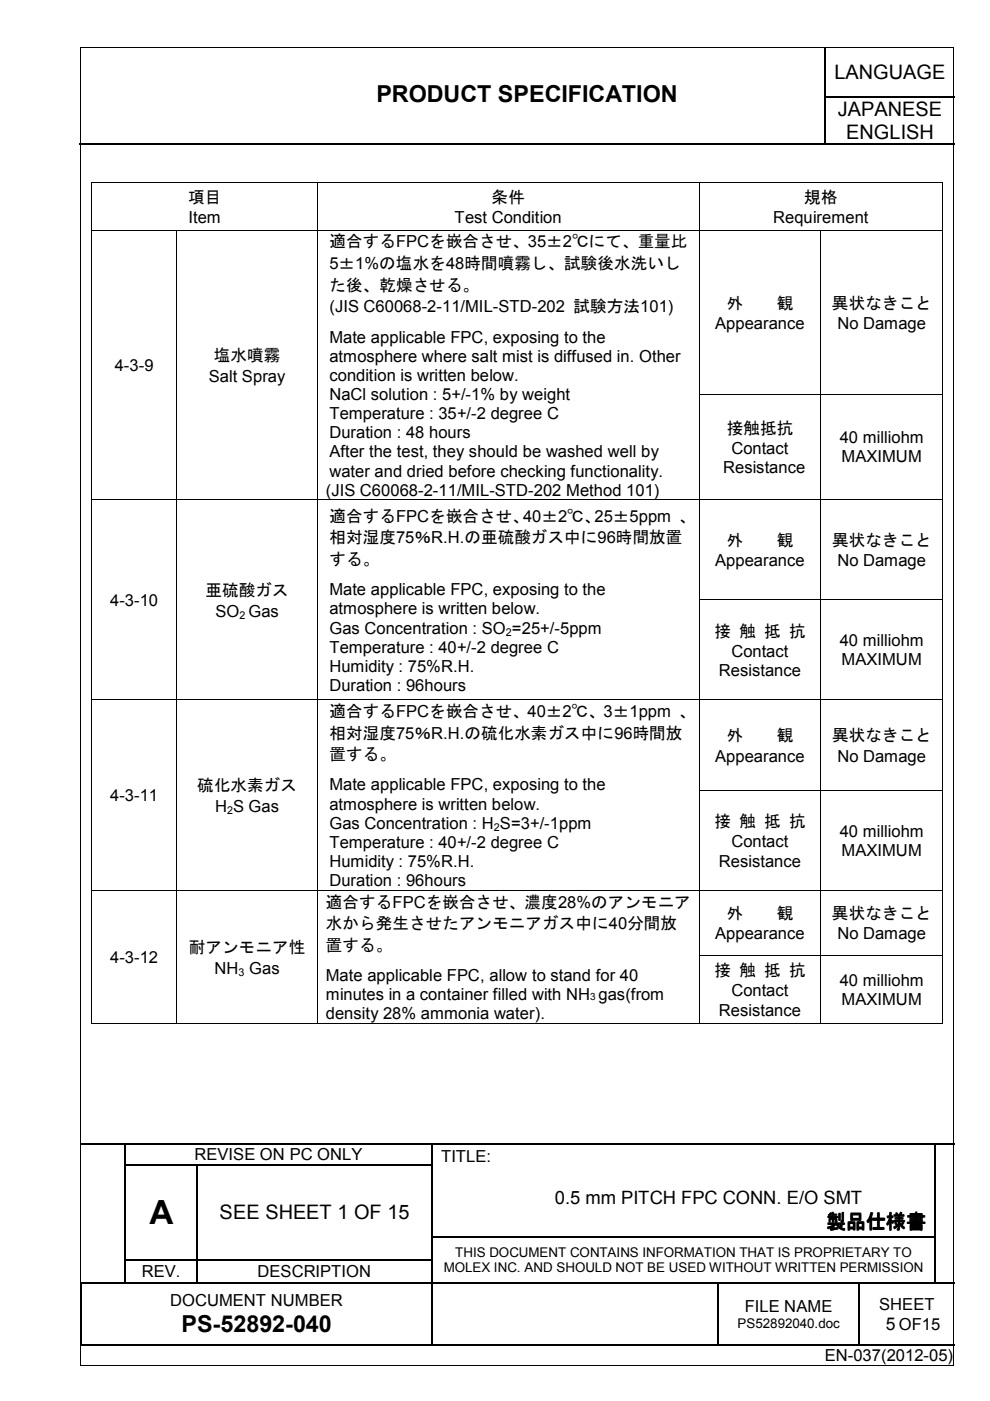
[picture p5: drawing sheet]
<svg xmlns="http://www.w3.org/2000/svg" width="210mm" height="297mm" viewBox="0 0 210 297" stroke-linecap="round" stroke-linejoin="round" font-family="sans-serif">
<defs><g id="words">
<text font-size="7.1" x="31.7" y="259.5">A</text>
<g font-size="5">
<text x="79.8" y="21.6">PRODUCT SPECIFICATION</text>
<text x="38.5" y="282.4">PS-52892-040</text>
</g>
<g font-size="4.2">
<text x="176.9" y="16.8">LANGUAGE</text>
<text x="177.6" y="24.6">JAPANESE</text>
<text x="179.4" y="29.4">ENGLISH</text>
<text x="46.6" y="258.5">SEE SHEET 1 OF 15</text>
<text x="175.2" y="260.4">製品仕様書</text>
</g>
<text font-size="3.9" x="117.6" y="255.4">0.5 mm PITCH FPC CONN. E/O SMT</text>
<text font-size="3.7" x="187.8" y="281.9">5 OF15</text>
<g font-size="3.5">
<text x="39.9" y="43">項目</text>
<text x="40" y="47.3">Item</text>
<text x="96.4" y="47.3">Test Condition</text>
<text x="104.2" y="43">条件</text>
<text x="164" y="47.3">Requirement</text>
<text x="170.5" y="43">規格</text>
<text x="69.9" y="52.5">適合するFPCを嵌合させ、35±2℃にて、重量比</text>
<text x="69.8" y="57.1">5±1%の塩水を48時間噴霧し、試験後水洗いし</text>
<text x="69.8" y="61.6">た後、乾燥させる。</text>
<text x="154.1" y="65.4">外</text>
<text x="164.7" y="65.4">観</text>
<text x="176.4" y="65.4">異状なきこと</text>
<text x="69.8" y="66.2">(JIS C60068-2-11/MIL-STD-202 試験方法101)</text>
<text x="151.6" y="69.7">Appearance</text>
<text x="177.5" y="69.7">No Damage</text>
<text x="45.3" y="76.6">塩水噴霧</text>
<text x="69.8" y="72.6">Mate applicable FPC, exposing to the</text>
<text x="69.8" y="76.7">atmosphere where salt mist is diffused in. Other</text>
<text x="24.3" y="78.6">4-3-9</text>
<text x="44.3" y="80.9">Salt Spray</text>
<text x="69.8" y="80.7">condition is written below.</text>
<text x="69.8" y="84.8">NaCl solution : 5+/-1% by weight</text>
<text x="69.8" y="88.9">Temperature : 35+/-2 degree C</text>
<text x="69.8" y="92.9">Duration : 48 hours</text>
<text x="154.1" y="92">接触抵抗</text>
<text x="178.1" y="94">40 milliohm</text>
<text x="69.8" y="97">After the test, they should be washed well by</text>
<text x="69.8" y="101">water and dried before checking functionality.</text>
<text x="153.3" y="100.3">Resistance</text>
<text x="155.1" y="96.3">Contact</text>
<text x="178.4" y="98">MAXIMUM</text>
<text x="69.1" y="105.1">(JIS C60068-2-11/MIL-STD-202 Method 101)</text>
<text x="69.9" y="110.6">適合するFPCを嵌合させ、40±2℃、25±5ppm 、</text>
<text x="69.9" y="119.8">する。</text>
<text x="69.9" y="115.2">相対湿度75％R.H.の亜硫酸ガス中に96時間放置</text>
<text x="154.1" y="115.8">外</text>
<text x="164.7" y="115.8">観</text>
<text x="176.4" y="115.8">異状なきこと</text>
<text x="151.6" y="120.1">Appearance</text>
<text x="177.5" y="120.1">No Damage</text>
<text x="23.4" y="128.4">4-3-10</text>
<text x="43.6" y="126.4">亜硫酸ガス</text>
<text x="45.7" y="130.7">SO Gas</text>
<text x="69.9" y="126.2">Mate applicable FPC, exposing to the</text>
<text x="69.9" y="130.3">atmosphere is written below.</text>
<text x="69.9" y="134.3">Gas Concentration : SO =25+/-5ppm</text>
<text x="151.5" y="135">接 触 抵 抗</text>
<text x="178.1" y="137">40 milliohm</text>
<text x="69.9" y="138.4">Temperature : 40+/-2 degree C</text>
<text x="69.9" y="142.5">Humidity : 75%R.H.</text>
<text x="152.4" y="143.3">Resistance</text>
<text x="155.1" y="139.3">Contact</text>
<text x="178.4" y="141.1">MAXIMUM</text>
<text x="69.9" y="146.5">Duration : 96hours</text>
<text x="69.9" y="152">適合するFPCを嵌合させ、40±2℃、3±1ppm 、</text>
<text x="69.9" y="156.6">相対湿度75％R.H.の硫化水素ガス中に96時間放</text>
<text x="69.9" y="161.2">置する。</text>
<text x="151.6" y="161.5">Appearance</text>
<text x="154.1" y="157.2">外</text>
<text x="164.7" y="157.2">観</text>
<text x="176.4" y="157.2">異状なきこと</text>
<text x="177.5" y="161.5">No Damage</text>
<text x="41.8" y="167.8">硫化水素ガス</text>
<text x="69.9" y="167.6">Mate applicable FPC, exposing to the</text>
<text x="23.4" y="169.8">4-3-11</text>
<text x="45.6" y="172.1">H S Gas</text>
<text x="69.9" y="171.7">atmosphere is written below.</text>
<text x="69.9" y="179.8">Temperature : 40+/-2 degree C</text>
<text x="69.9" y="175.7">Gas Concentration : H S=3+/-1ppm</text>
<text x="151.5" y="175.4">接 触 抵 抗</text>
<text x="155.1" y="179.7">Contact</text>
<text x="178.1" y="177.4">40 milliohm</text>
<text x="69.9" y="183.9">Humidity : 75%R.H.</text>
<text x="152.4" y="183.7">Resistance</text>
<text x="178.4" y="181.4">MAXIMUM</text>
<text x="69.9" y="187.9">Duration : 96hours</text>
<text x="69.1" y="197">水から発生させたアンモニアガス中に40分間放</text>
<text x="69.1" y="192.4">適合するFPCを嵌合させ、濃度28%のアンモニア</text>
<text x="154.1" y="194.9">外</text>
<text x="164.7" y="194.9">観</text>
<text x="176.4" y="194.9">異状なきこと</text>
<text x="40" y="202.1">耐アンモニア性</text>
<text x="69.1" y="201.6">置する。</text>
<text x="151.6" y="199.2">Appearance</text>
<text x="177.5" y="199.2">No Damage</text>
<text x="23.4" y="204.1">4-3-12</text>
<text x="45.5" y="206.4">NH Gas</text>
<text x="69.1" y="208">Mate applicable FPC, allow to stand for 40</text>
<text x="151.5" y="207">接 触 抵 抗</text>
<text x="178.1" y="209">40 milliohm</text>
<text x="69.1" y="212">minutes in a container filled with NH gas(from</text>
<text x="152.4" y="215.3">Resistance</text>
<text x="155.1" y="211.2">Contact</text>
<text x="178.4" y="213">MAXIMUM</text>
<text x="69.1" y="216.1">density 28% ammonia water).</text>
<text x="41.2" y="246">REVISE ON PC ONLY</text>
<text x="93.5" y="246.5">TITLE:</text>
<text x="30.1" y="270.8">REV.</text>
<text x="54.6" y="270.8">DESCRIPTION</text>
<text x="36.1" y="277">DOCUMENT NUMBER</text>
<text x="157.9" y="278.2">FILE NAME</text>
<text x="186.4" y="277.7">SHEET</text>
<text x="174.9" y="288.6">EN-037(2012-05)</text>
</g>
<g font-size="2.8">
<text x="94.1" y="269.7">MOLEX INC. AND SHOULD NOT BE USED WITHOUT WRITTEN PERMISSION</text>
<text x="96.5" y="266.5">THIS DOCUMENT CONTAINS INFORMATION THAT IS PROPRIETARY TO</text>
<text x="156.4" y="281.6">PS52892040.doc</text>
</g>
<g font-size="2.3">
<text x="50.8" y="131.3">2</text>
<text x="107.3" y="134.9">2</text>
<text x="48.1" y="172.7">2</text>
<text x="104.7" y="176.3">2</text>
<text x="50.6" y="207">3</text>
</g>
<text font-size="2.1" x="125.1" y="212">3</text>
</g></defs>
<g fill="none" stroke="#000" stroke-width=".25">
<path d="M174.9 10.2v10.2M16.8 30.4h158M174.9 20.6v9.7M175 20.5h27.5M175 30.4h27.5M17.2 242.6h9.3M26.6 242.7v4.1M26.6 247.1v4.8M26.6 252.1v4.9M26.6 257.3v4.9M26.7 242.6h64.8M26.7 246.9h15"/>
<path d="M41.8 247.1v4.8M41.8 252.1v4.9M41.8 257.3v4.9M42 246.9h49.5M91.6 242.7v4.1M91.6 247.1v4.8M91.6 252.1v4.9M91.6 257.3v4.9M91.7 242.6h106.4M198.2 242.7v4.1M198.2 247.1v4.8M198.2 252.1v4.9"/>
<path d="M198.2 257.3v4.9M198.3 242.6h4.1M17.2 272.1v13M17.6 272h8.9M26.6 262.4v4.6M26.6 267.3v4.6M26.7 267.2h15M26.7 272h15M41.8 262.4v4.6M41.8 267.3v4.6M42 267.2h49.5M42 272h49.5"/>
<path d="M91.6 262.4v4.6M91.6 267.3v4.6M91.6 272.1v13M91.7 262.3h106.4M91.7 272h60.4M152.2 272.1v13M152.4 272h29.7M182.2 272.1v13M182.3 272h15.8M198.2 262.4v4.6M198.2 267.3v4.6M198.3 272h4.1"/>
<path d="M17.3 285.2h74.2M91.7 285.2h60.4M152.4 285.2h29.7M182.3 285.2h20.1"/>
</g>
<g fill="#000">
<path d="M174.8 20.4h.2v.2h-.2zM174.8 30.3h.2v.3h-.2zM26.5 242.5h.2v.2h-.2zM26.5 246.8h.2v.3h-.2zM26.5 251.9h.2v.2h-.2zM26.5 257h.2v.3h-.2zM41.7 246.8h.3v.3h-.3zM41.7 251.9h.3v.2h-.3zM41.7 257h.3v.3h-.3zM91.5 242.5h.2v.2h-.2zM91.5 246.8h.2v.3h-.2zM91.5 251.9h.2v.2h-.2z"/>
<path d="M91.5 257h.2v.3h-.2zM198.1 242.5h.2v.2h-.2zM198.1 246.8h.2v.3h-.2zM198.1 251.9h.2v.2h-.2zM198.1 257h.2v.3h-.2zM17.1 271.9h.2v.2h-.2zM17.3 271.9h.3v.2h-.3zM26.5 262.2h.2v.2h-.2zM26.5 267h.2v.3h-.2zM26.5 271.9h.2v.2h-.2zM41.7 262.2h.3v.2h-.3zM41.7 267h.3v.3h-.3z"/>
<path d="M41.7 271.9h.3v.2h-.3zM91.5 262.2h.2v.2h-.2zM91.5 267h.2v.3h-.2zM91.5 271.9h.2v.2h-.2zM152.1 271.9h.3v.2h-.3zM182.1 271.9h.2v.2h-.2zM198.1 262.2h.2v.2h-.2zM198.1 267h.2v.3h-.2zM198.1 271.9h.2v.2h-.2zM17.1 285.1h.2v.2h-.2zM91.5 285.1h.2v.2h-.2zM152.1 285.1h.3v.2h-.3z"/>
<path d="M182.1 285.1h.2v.2h-.2z"/>
</g>
<g fill="#fff">
<path d="M17.2 10.2l.2 .2z" fill-rule="evenodd"/>
<path d="M55.6 15.8h112.4v9.7h-112.4z" fill-rule="evenodd"/>
</g>
<g fill="#000">
<path d="M17 10h.2v.2h-.2zM202.1 10h.2v.2h-.2zM19.3 38.6h.2v.2h-.2zM67.3 38.6h.1v.2h-.1zM148.1 38.6h.2v.2h-.2zM199.8 38.6h.1v.2h-.1zM19.3 48.7h.2v.2h-.2zM37.4 48.7h.1v.2h-.1zM67.3 48.7h.1v.2h-.1zM148.1 48.7h.2v.2h-.2zM173.9 48.7h.2v.2h-.2zM199.8 48.7h.1v.2h-.1z"/>
<path d="M19.3 83.5h.2v.2h-.2zM37.4 83.5h.1v.2h-.1zM67.3 83.5h.1v.2h-.1zM148.1 83.5h.2v.2h-.2zM173.9 83.5h.2v.2h-.2zM199.8 83.5h.1v.2h-.1zM19.3 105.9h.2v.1h-.2zM37.4 105.9h.1v.1h-.1zM67.3 105.9h.1v.1h-.1zM148.1 105.9h.2v.1h-.2zM173.9 105.9h.2v.1h-.2zM199.8 105.9h.1v.1h-.1z"/>
<path d="M19.3 127.1h.2v.2h-.2zM37.4 127.1h.1v.2h-.1zM67.3 127.1h.1v.2h-.1zM148.1 127.1h.2v.2h-.2zM173.9 127.1h.2v.2h-.2zM199.8 127.1h.1v.2h-.1zM19.3 148.3h.2v.2h-.2zM37.4 148.3h.1v.2h-.1zM67.3 148.3h.1v.2h-.1zM148.1 148.3h.2v.2h-.2zM173.9 148.3h.2v.2h-.2zM199.8 148.3h.1v.2h-.1z"/>
<path d="M19.3 167.4h.2v.2h-.2zM37.4 167.4h.1v.2h-.1zM67.3 167.4h.1v.2h-.1zM148.1 167.4h.2v.2h-.2zM173.9 167.4h.2v.2h-.2zM199.8 167.4h.1v.2h-.1zM19.3 188.7h.2v.1h-.2zM37.4 188.7h.1v.1h-.1zM67.3 188.7h.1v.1h-.1zM148.1 188.7h.2v.1h-.2zM173.9 188.7h.2v.1h-.2zM199.8 188.7h.1v.1h-.1z"/>
<path d="M19.3 202.4h.2v.2h-.2zM19.3 216.9h.2v.2h-.2zM37.4 202.4h.1v.2h-.1zM37.4 216.9h.1v.2h-.1zM67.3 202.4h.1v.2h-.1zM67.3 216.9h.1v.2h-.1zM148.1 202.4h.2v.2h-.2zM148.1 216.9h.2v.2h-.2zM173.9 202.4h.2v.2h-.2zM173.9 216.9h.2v.2h-.2zM199.8 202.4h.1v.2h-.1zM199.8 216.9h.1v.2h-.1z"/>
<path d="M17 289.4h.2v.2h-.2zM202.1 289.4h.2v.2h-.2z"/>
</g>
<g fill="none" stroke="#000" stroke-width=".21">
<path d="M17.1 10.2v279.2M17.2 10.1h184.9M202.2 10.2v279.2M19.4 38.8v9.9M19.5 38.7h47.8M67.4 38.8v9.9M67.4 38.7h80.7M148.2 38.8v9.9M148.3 38.7h51.5M199.9 38.8v9.9M19.4 48.9v34.6M19.5 48.8h17.9"/>
<path d="M37.5 48.9v34.6M37.5 48.8h29.8M67.4 48.9v34.6M67.4 48.8h80.7M148.2 48.9v34.6M148.3 48.8h25.6M174 48.9v34.6M174.1 48.8h25.7M199.9 48.9v34.6M19.4 83.7v22.2M37.5 83.7v22.2M67.4 83.7v22.2"/>
<path d="M148.2 83.7v22.2M148.3 83.6h25.6M174 83.7v22.2M174.1 83.6h25.7M199.9 83.7v22.2M19.4 106v21.1M19.5 106h17.9M37.5 106v21.1M37.5 106h29.8M67.4 106v21.1M67.4 106h80.7M148.2 106v21.1"/>
<path d="M148.3 106h25.6M174 106v21.1M174.1 106h25.7M199.9 106v21.1M19.4 127.3v21M37.5 127.3v21M67.4 127.3v21M148.2 127.3v21M148.3 127.2h25.6M174 127.3v21M174.1 127.2h25.7M199.9 127.3v21"/>
<path d="M19.4 148.5v18.9M19.5 148.4h17.9M37.5 148.5v18.9M37.5 148.4h29.8M67.4 148.5v18.9M67.4 148.4h80.7M148.2 148.5v18.9M148.3 148.4h25.6M174 148.5v18.9M174.1 148.4h25.7M199.9 148.5v18.9M19.4 167.6v21.1"/>
<path d="M37.5 167.6v21.1M67.4 167.6v21.1M148.2 167.6v21.1M148.3 167.5h25.6M174 167.6v21.1M174.1 167.5h25.7M199.9 167.6v21.1M19.4 188.8v13.6M19.5 188.8h17.9M37.5 188.8v13.6M37.5 188.8h29.8M67.4 188.8v13.6"/>
<path d="M67.4 188.8h80.7M148.2 188.8v13.6M148.3 188.8h25.6M174 188.8v13.6M174.1 188.8h25.7M199.9 188.8v13.6M19.4 202.6v14.3M19.5 217h17.9M37.5 202.6v14.3M37.5 217h29.8M67.4 202.6v14.3M67.4 217h80.7"/>
<path d="M148.2 202.6v14.3M148.3 202.5h25.6M148.3 217h25.6M174 202.6v14.3M174.1 202.5h25.7M174.1 217h25.7M199.9 202.6v14.3M17.2 289.5h184.9"/>
</g>
<use href="#words"/>
</svg>
